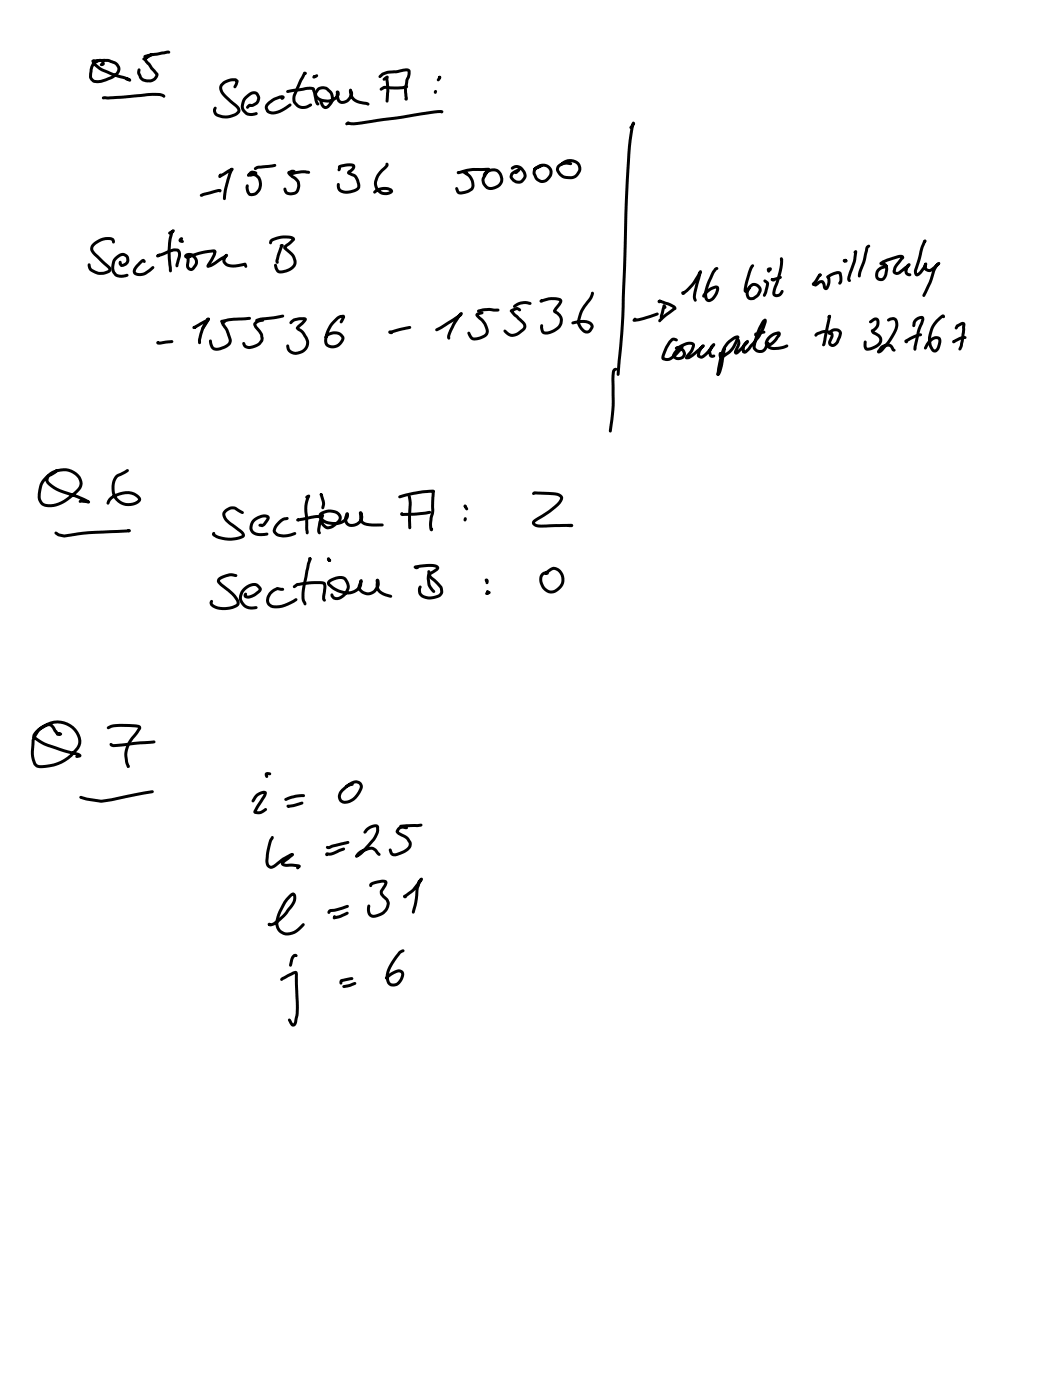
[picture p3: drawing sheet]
<svg xmlns="http://www.w3.org/2000/svg" width="157mm" height="210mm" viewBox="0 0 157 210" stroke-linecap="round" stroke-linejoin="round" font-family="sans-serif">
<g fill="none" stroke="#000" stroke-width=".45">
<path d="M15.2 9.7h.1a.37 .37 0 0 0-.2-.6 1.44 1.44 0 0 0-1.5 1.6 1.1 1.1 0 0 0 .5 1.5 4.5 4.5 0 0 0 3.6-1.4 1.15 1.15 0 0 0-1.1-1.6 4.7 4.7 0 0 0-2.2-.1h-.4l-.1 .1 .1 .1a3.3 3.3 0 0 0 2.2 1.5l1.1 .5 1.4 .4 .7 .3-.5-.2M21.5 8.8l1-.5h-.3a.53 .53 0 0 0-.4 .7l1.3 1.7a.73 .73 0 0 1 .3 .8 .73 .73 0 0 1-.6 .5 1.39 1.39 0 0 1-1.5-.1 1.39 1.39 0 0 1-.5-1.5M24.5 14.4a2.17 2.17 0 0 0-1.7-.3l-.7 .1a43.4 43.4 0 0 1-6.4 .4l-.2 .1M25.3 7.8l-2.7 .4-.9 .3M35.1 13l.4-.9a1.57 1.57 0 0 0-1.8 .1 1.05 1.05 0 0 0-.3 1.9l1.9 1.7a.7 .7 0 0 1 .5 .7 .7 .7 0 0 1-.6 .7 2.87 2.87 0 0 1-2.9-.1 .74 .74 0 0 1-.1-.9M37 16.1l.4-.4a1.02 1.02 0 0 0 1.2-.5 1.02 1.02 0 0 0-.4-1.3 2 2 0 0 0-1.8 2.6 1.43 1.43 0 0 0 2 .5M42.2 14.7l.2-.2a2.44 2.44 0 0 0-2 .8 .86 .86 0 0 0-.5 1.1 .86 .86 0 0 0 1.1 .5l.9-.2 1.5-1M43 13.7l2.7-.4a1.75 1.75 0 0 1 1.2 0l.3 1.3a1.15 1.15 0 0 0 .4 1M45.7 11h-.1a11.8 11.8 0 0 0-1.6 3.8 1.48 1.48 0 0 0 1 1.2 1.48 1.48 0 0 0 1.5-.3M47.4 11.3l-.4 .2M48 15.1a.8 .8 0 0 0 .9 1 1.52 1.52 0 0 0 .7-2 1.52 1.52 0 0 0-1.8-.9 .91 .91 0 0 0-.5 1.3 2.01 2.01 0 0 0 3.3-.4l-.1-.3a2.23 2.23 0 0 0 .3 1.4 1.27 1.27 0 0 0 1.3-.2 1.27 1.27 0 0 0 .4-1.3v-.2a1.74 1.74 0 0 0 1.7 1.9l.9 .2M56.9 11.5a2.86 2.86 0 0 1 2.4-.7l.2-.1a2.36 2.36 0 0 1 1.7-.1l-.1 .9a5.5 5.5 0 0 0-.3 3.3"/>
<path d="M57.5 11.9l.5-.4-.1 .2a11.8 11.8 0 0 1 0 3.4M60.8 12.9a7.7 7.7 0 0 1-3.3 .2l-.5 .3M65.2 13.7l-.1 .1M65.8 11.6l-.2 .4M66.1 16.7a30.8 30.8 0 0 0-5.8 .8l-2.9 .4a24.8 24.8 0 0 1-5.1 .6l-.2-.1-.2 .1M94.4 19.1l.4-.6v-.1l-.1 .3a126.4 126.4 0 0 0-1.1 18.4l-.1 3a183.2 183.2 0 0 1-1 15.9M17 36.2a.67 .67 0 0 0-1-.5 2.82 2.82 0 0 0-2.3 1.4 1.45 1.45 0 0 0 .8 1.3l1.6 1.5a.46 .46 0 0 1 .2 .7 2.18 2.18 0 0 1-2.9-.5l-.1-.5M18 39.2v.3l.2 .2a.83 .83 0 0 0 .9-1.1 .83 .83 0 0 0-1.4-.2 1.82 1.82 0 0 0-.2 2.8l.7 .2 .8-.2M21.6 39.1l-.1-.1-.6 .3a2.06 2.06 0 0 0-.8 1.5 1.48 1.48 0 0 0 2.1-.2l.7-.6M23.8 38.2l-.2 .1 2-.8a.81 .81 0 0 1 1.2 .3v.6l-.3 1.4M25.4 34.9l.5-.4-.1 .2a12.7 12.7 0 0 0-.3 5.9M27.2 35.7l-.3 .3 .4 .1"/>
<path d="M28.4 38.4a.58 .58 0 0 0-.3 .7 .84 .84 0 0 0 .4 1.2 .55 .55 0 0 0 .6-.4 1.08 1.08 0 0 0 .1-1.3 1.08 1.08 0 0 0-1.3-.4l-.1 .2a.26 .26 0 0 0 .4 0l2-.6 1.9-.2a1.21 1.21 0 0 1-.3 1.1l-.7 1.2 .9-.4 1.9-1.3a.88 .88 0 0 0-.3 1.1 .88 .88 0 0 0 .9 .5h.7l1.5-.3 .1 .4M32.9 28.6l-.4-.1-2.4 .7M33 26.2l-.1 .2 1.8-1.1a12.2 12.2 0 0 0-1.1 4.4M38.3 25.9a.76 .76 0 0 0-1.1 .3h.2a1.19 1.19 0 0 1 1.6 1.3 1.34 1.34 0 0 1-1.7 1.6l-.2-.6-.1-.7M40.5 36.4a.62 .62 0 0 1 .7-.7 3.7 3.7 0 0 1 2.7 0v.1l-.5 .6a1.13 1.13 0 0 0-.8 .7l.1 .1a2.93 2.93 0 0 1 1.5 2.2 2.22 2.22 0 0 1-2.6 1.2l-.4-.9M41.1 24.8l-2.6 .3-.3 .1M42.1 36.8l.2-.1a5.9 5.9 0 0 0-.8 2.6M44 25.7l-.3-.1-.5 .2 .5 .6a1.43 1.43 0 0 1 1 1.1 1.43 1.43 0 0 1-.7 1.4 .91 .91 0 0 1-1.4-.6M46.2 25.8a5.6 5.6 0 0 0-2.7 .2M50.7 25.4l.1-.4a2.85 2.85 0 0 1 2.1-.2 1.37 1.37 0 0 1-.7 1l.2 .2a1.69 1.69 0 0 1 1.3 1.8 .96 .96 0 0 1-1 .8 1.76 1.76 0 0 1-2-.3l-.1-.7M57.9 24.6v.3a4.2 4.2 0 0 0-1.7 2.6 1.43 1.43 0 0 0 .8 1.4 1.43 1.43 0 0 0 1.6-.3 1.94 1.94 0 0 0-2.5 .2M68.6 25.8v.1a9.9 9.9 0 0 1 4.1-.5l.5-.1-.4 .5a1.78 1.78 0 0 0-.5 1.5 1.23 1.23 0 0 0 2 .7 1.35 1.35 0 0 0 .4-2.3 1.35 1.35 0 0 0-2.2 .6"/>
<path d="M69.9 25.9l-.3-.2h-.3a2.02 2.02 0 0 1 1.3 2.5 2.44 2.44 0 0 1-2 .6l-.3-.6M76.7 25.2a1.1 1.1 0 0 1 1.7 .5 1.03 1.03 0 0 1-.5 1.5 1.03 1.03 0 0 1-1.4-.9 1.7 1.7 0 0 1 1.1-.9h.1l-.5 .4M81.1 24.8l-.8 .3a.85 .85 0 0 0-.2 1.3 1.12 1.12 0 0 0 1 .8 1.12 1.12 0 0 0 1.1-.7 1.14 1.14 0 0 0-.1-1.5 1.14 1.14 0 0 0-1.5-.1l-.6 .4M85.4 24.5a1.65 1.65 0 0 0-1.9 .7 1.56 1.56 0 0 0 1.9 1.4 1.32 1.32 0 0 0 1.2-.8 1.32 1.32 0 0 0-.3-1.5 1.77 1.77 0 0 0-2.2 .2M112.6 39.8a9.4 9.4 0 0 0-1 3.8l.5-.4a.87 .87 0 0 1 1.2-.5 .87 .87 0 0 1 .2 1.3 1.4 1.4 0 0 1-1.3 .7 1.03 1.03 0 0 1-.1-1.6M116.9 38.7l.1 .1a10.4 10.4 0 0 1-1.1 4.5l-.1 .2a.52 .52 0 0 0 .2 .7 .52 .52 0 0 0 .7-.1l.4-.5M126.6 39h-.3l.3 .1M127.9 37.8l.2-.1v.1a8.8 8.8 0 0 1-1 3.4l-.1 .5 .1 .3M130 36.8a.59 .59 0 0 0-.3 .8l-1.1 3.7M132.6 39.8l-.2 .1a1.14 1.14 0 0 0-1.1 .6 1.14 1.14 0 0 0 .2 1.3 .76 .76 0 0 0 1.1-.7 1.4 1.4 0 0 0-.2-1.5l-.6-.2a7 7 0 0 1 3.2-1l.1 .2-.5 .6a1.7 1.7 0 0 0-.7 1.6 .75 .75 0 0 0 1-.3l1.2-.9a1.12 1.12 0 0 0-.3 1.4l.4 .1M138.4 36.1l-.4 1-.9 3a.71 .71 0 0 0 .1 1 3.7 3.7 0 0 0 1.4-1.6l-.1 .1a.62 .62 0 0 0 .2 .8 .62 .62 0 0 0 .8-.1l1-.9-.1 .2a3.7 3.7 0 0 0-1 2.2l-1.2 2.4M25.7 51.1l-1.8 .3-.3-.1h.1"/>
<path d="M29.2 49h-.2l2.2-1.2-.8 1.3M30.8 48.1h.1a6.6 6.6 0 0 0-1 3.2M33.6 48.2h-.2a.46 .46 0 0 0 .2 .6 4.5 4.5 0 0 1 .8 2.4 2.4 2.4 0 0 1-2.4 1l-.3-.3-.2-.9M37.3 47.6l-2.6 .2-1.5 .3M39.3 47.9a1.12 1.12 0 0 0-1.2 .7l.1 .2a4.5 4.5 0 0 1 1 1.8 1.59 1.59 0 0 1-1.5 1.4 .87 .87 0 0 1-1.2-.6M42.3 47.3l-3.3 .5-.6 .2M43.5 48.3a2.31 2.31 0 0 1 1.8-.6l.4 .1-1.1 1.1a.23 .23 0 0 0-.1 .3 .23 .23 0 0 0 .3 .2l.7 .6a1.83 1.83 0 0 1 .2 2.2 1.66 1.66 0 0 1-2.5 .1l-.1-.5M51 48.2l.4-.7v-.2l-.1 .1a1.53 1.53 0 0 0-1.4 .8 4.2 4.2 0 0 0-1.1 3.1 1.32 1.32 0 0 0 2.2 0 .76 .76 0 0 0 .3-.8 .76 .76 0 0 0-.6-.6 1.69 1.69 0 0 0-1.9 .5M61.3 49l-3 .7 .3 .1M65.3 49.4l2.2-1.3a3.9 3.9 0 0 0 1.5-1.2 8.8 8.8 0 0 0-1.9 3.6l.1 .1M72.1 46.8l-.1 .1a.59 .59 0 0 0-.6 .2v.1a3.6 3.6 0 0 1 1.5 2.3 .97 .97 0 0 1-.9 1 1.2 1.2 0 0 1-1.6-.1l-.2-.5M74.5 46.4h-.8a4.4 4.4 0 0 0-2.1 .2"/>
<path d="M77.8 46.4a.92 .92 0 0 0-1.2 .1h-.1l1.2 1.2a1.31 1.31 0 0 1 .8 1.4l-.3 .3a1.8 1.8 0 0 1-2.1 .6l-.5-.5M79.3 45.4a2.38 2.38 0 0 0-2.3 .5M81 45v.1a3.6 3.6 0 0 1 2.9-.2 1.46 1.46 0 0 1-.7 1.3 .33 .33 0 0 0-.2 .4 .33 .33 0 0 0 .3 .2 1.42 1.42 0 0 1 .7 1.4 1.42 1.42 0 0 1-.9 1.2 1.9 1.9 0 0 1-1.8 .3l-.3-.7 .1-.3M88.7 43.9l-.3 .7a6.1 6.1 0 0 0-1.8 3.9 1.56 1.56 0 0 0 1.4 1.2 .74 .74 0 0 0 .6-.7 .74 .74 0 0 0-.6-.8l-1-.1-1.3 .2M92.2 55.3a.56 .56 0 0 0-.4 .7v2.1a29.3 29.3 0 0 1-.5 6.4M98.4 47l-2.1 .7-1.4 .2 .1-.1M98.8 45l-.2 .2 .1-.1h.2a4.7 4.7 0 0 1 2.1 1l-1.5 1.2-.8 .7M99.5 46l-.1-.2-.4 1.6M101.2 50.9a.62 .62 0 0 0-.9 .3l-.4 .6a4.2 4.2 0 0 0-.7 1.9 1.33 1.33 0 0 0 1.8-.5l1.1-1.3-.7 .5a1.14 1.14 0 0 0-.6 1 .83 .83 0 0 0 1.2 .2 .83 .83 0 0 0 .3-1.1l-.7-.4h-.4h.1a3.4 3.4 0 0 1 2.3-.6h.1a2.01 2.01 0 0 1-.8 1.8l-.2 .3h.2a7.4 7.4 0 0 0 2.3-1.8h.1a1.74 1.74 0 0 0-.7 1.5 .59 .59 0 0 0 .9-.1l1.3-1.6-.1 .1a1.28 1.28 0 0 0-.3 1.6h.4M102.2 43.8v.1a8 8 0 0 0 2.6-3.2l-.5 1.6a5.5 5.5 0 0 0-.3 2.5l.1 .1M107.3 40.2a2.25 2.25 0 0 0-.9 1.4 4.7 4.7 0 0 0-.7 3.1 .56 .56 0 0 0 1 0 2.09 2.09 0 0 0 .7-1.7 2.29 2.29 0 0 0-2.1 1.3M108.4 52.2l-.3 1.9a3.8 3.8 0 0 1-.7 2 14.2 14.2 0 0 1 1.1-4.1 2.7 2.7 0 0 1 1.9-1.5v.1a3.6 3.6 0 0 1-2.5 2.8l-.1-.2v-.3"/>
<path d="M110.5 50.9a1.91 1.91 0 0 1-.4 1.6v.1a.13 .13 0 0 0 0 .2 .13 .13 0 0 0 .2 0l1.6-1.7a1.41 1.41 0 0 0-.6 1.6 .55 .55 0 0 0 .7-.4 11 11 0 0 0 2.5-4v-.4a7 7 0 0 0-1.6 4.2 .98 .98 0 0 0 1 .5 .98 .98 0 0 0 .8-.8M114.3 49.7l-1.2 .3v.1M114.5 42l.4 .5-.5 1.7M114.9 51.4l.1 .2a2.53 2.53 0 0 0 1.6-1.7 1.99 1.99 0 0 0-1.9 1.5 1.2 1.2 0 0 0 1.4 .8l1-.2 .7-.2M115.2 40.4l.1-.2-.3 .1v.3M116.8 41.5l-1.3 .4h.3M122.8 41.2h-.2l-.5 .9-.4 .4a.46 .46 0 0 0 .8-.2l.3-.1a.53 .53 0 0 1 .6 .7 .25 .25 0 0 0 .2 .3 .25 .25 0 0 0 .3-.3l.2-.8a.46 .46 0 0 0-.2-.6 2.61 2.61 0 0 1 1.8-.6l.1 .2a1.62 1.62 0 0 1-.1 1.3M124 47.4l.2-.1-1 4.3M124.1 49.9a.92 .92 0 0 1 .8-.5 .92 .92 0 0 1 .9 .5l-.1 .3a1.92 1.92 0 0 1-.9 1.5 .48 .48 0 0 1-.6-.2 .48 .48 0 0 1 .1-.6v-.2a.65 .65 0 0 0 .2-.8 .65 .65 0 0 0-.8-.3l-.8 .1-.5 .2-.3 .3M130.3 48.2l.4-.3a.43 .43 0 0 1 .5-.1 .43 .43 0 0 1 .2 .5 1.77 1.77 0 0 1-.9 1.3l.2 .2 .3 .1a.99 .99 0 0 1 .8 1 .99 .99 0 0 1-.7 1 2.14 2.14 0 0 1-1.5 .3l-.1-.4v-.6M133 47.9a.72 .72 0 0 1 .9-.2 .72 .72 0 0 1 .3 .9 7.7 7.7 0 0 1-2.3 3.9l-.4 .2a1.36 1.36 0 0 1 1.9-.9l.4 .6M136.7 48.8a1.11 1.11 0 0 1 1.4-1.2v.3a18.4 18.4 0 0 0-1.2 4.4"/>
<path d="M137.8 50.1l-1.4 .5-.9 .5 .2 .1M141.2 47.4v-.1a2.25 2.25 0 0 0-1.3 1.2 3.4 3.4 0 0 0-.3 3.9 .54 .54 0 0 0 .8-.4l.2-.8a.6 .6 0 0 0-.3-.7 .6 .6 0 0 0-.7 .2l-.7 .6-.4 .8M143.1 49.1l.1-.1a1.27 1.27 0 0 1 1-.5l-.2 2.6-.4 1.1M144.4 50.5a3.5 3.5 0 0 0-1.7 .7v-.1M8.5 70.4l-.9 .6a3.2 3.2 0 0 0-1.6 4 1.37 1.37 0 0 0 1.6 .7 6.7 6.7 0 0 0 4.5-3 2.28 2.28 0 0 0-2.6-2.4 2.42 2.42 0 0 0-2.4 1.3 1.01 1.01 0 0 0 .7 1.2 14.6 14.6 0 0 0 3.8 1.5l1.7 .8h-1.3M19.1 70.4l-1 .6a1.93 1.93 0 0 0-1.2 2.3 2.3 2.3 0 0 0 1.5 2.1 2.3 2.3 0 0 0 2.5-.6 1.98 1.98 0 0 0-2.6-1l-.4 .1a2.05 2.05 0 0 0-1.7 1.4M19.2 79.4h.2l-3.2 .2a36.9 36.9 0 0 0-6.6 .6l-.8-.1-.4-.3M36.3 76.7l-.7-.3a1.28 1.28 0 0 0-2.1 .7 2.67 2.67 0 0 0 1.6 1.7l1.1 .8 .2 .5a2.27 2.27 0 0 1-1.8 .6 3.2 3.2 0 0 1-2.7-.8l.1-.1M38.9 78.6h.1a.59 .59 0 0 0 .8-.5l.2-.3a.37 .37 0 0 0 .1-.5 .37 .37 0 0 0-.5-.1 1.87 1.87 0 0 0-2 2.1 1.45 1.45 0 0 0 1.6 .7l.8-.1M43 77.6a2.38 2.38 0 0 0-2 2 1.29 1.29 0 0 0 1.4 .6l1-.1 .7-.2M44.6 77.8l2-.4a1.92 1.92 0 0 1 1.5 .1l-.3 1.1a1.45 1.45 0 0 0 0 1.2M45.9 74.4l.3-.2a4.9 4.9 0 0 0-.3 3.5l.1 2.1"/>
<path d="M48.1 74l.1 .3a2.32 2.32 0 0 1 .1 1.7M48.3 77.2a1.27 1.27 0 0 0 .6 1.8 2.19 2.19 0 0 0 2-1.4 1.23 1.23 0 0 0-1.4-1.1 1.68 1.68 0 0 0-1.6 .7 1.45 1.45 0 0 0 1.5 1.1 2.14 2.14 0 0 0 2.6-1v-.4a1.28 1.28 0 0 0 .2 1.6 1.33 1.33 0 0 0 1.5-.2 1.33 1.33 0 0 0 .2-1.6l.1 .2a1.23 1.23 0 0 0 1.3 1.6l1.9 .1M59.8 74.4a17.3 17.3 0 0 1 5.1-.9l-.2 1.8a6.3 6.3 0 0 1-.2 2.5l-.1 .7 .1 .8 .1-.1M61.2 74.3a8.6 8.6 0 0 1 .1 3v1.7M64.3 76.7l-2.4 .3h-1.7h-.1l.1-.1M69.6 77.6v.2M69.7 75.8l-.1-.1 .3 .5M79.8 73.9l.2-.1h1.2a5.7 5.7 0 0 1 2.7 .4 .46 .46 0 0 1 0 .8 13.5 13.5 0 0 1-4 3l-.1 .3 .2 .2a5.3 5.3 0 0 0 2.7 .2h2.9h-.4M35.3 86.2a2.65 2.65 0 0 0-2.6 .7v.2l.6 .5a5.5 5.5 0 0 1 2.3 2.6v.2a3.4 3.4 0 0 1-3.5 .4 .55 .55 0 0 1-.4-.8M36.8 88.9l-.1 .3a1.32 1.32 0 0 0 1.6-.3l.2-.2a.53 .53 0 0 0 .5-.5 .53 .53 0 0 0-.4-.5 1.55 1.55 0 0 0-2 .5 1.66 1.66 0 0 0-.3 2.1 1.66 1.66 0 0 0 2 .6M42.3 88.2l-.6-.1a1.75 1.75 0 0 0-1.4 1 1.1 1.1 0 0 0-.1 1.3 1.1 1.1 0 0 0 1.3 .4l1.1-.2 1.7-.9M44 87.8a2.84 2.84 0 0 1 2-.5l.6-.1a3.5 3.5 0 0 1 2 .2v1.1a1.61 1.61 0 0 0 0 1.3"/>
<path d="M46.4 83.6l-.5 2.3a12.7 12.7 0 0 0-.5 3.9l.2 .6M49.3 83.9l-.1-.3 .1 .3M49.7 89a.9 .9 0 0 0 1.6 .3 1.59 1.59 0 0 0 .1-2.8 2.42 2.42 0 0 0-2.2 .7 2.52 2.52 0 0 0 1.4 1.2 2.49 2.49 0 0 0 3.3-.6l.2-.9-.1 .2a1.01 1.01 0 0 0 .3 1.6 1.52 1.52 0 0 0 1.7-.2 1.52 1.52 0 0 0 .5-1.7v.2a1.61 1.61 0 0 0 1.3 2.1l.7 .2M62.5 85l-.4-.1 .5-.1a4.1 4.1 0 0 1 2.9 .1v.1a1.42 1.42 0 0 1-1 .8 .37 .37 0 0 0-.2 .3 .37 .37 0 0 0 .2 .4l.8 .7a1.47 1.47 0 0 1 .7 1.6 2.29 2.29 0 0 1-3.1 .1l-.1-.6 .1-.4M64.2 85.6a2.92 2.92 0 0 0 .7 2.9M72.8 86.9l-.1-.1 .2 .1v.3M73 88.5v.2l-.2 .1 .4-.1M81.7 85.8l.2-.2a1.21 1.21 0 0 1 1.2-.5 1.21 1.21 0 0 1 1 .9 1.88 1.88 0 0 1-2 2.6 1.84 1.84 0 0 1-.9-2.6 .58 .58 0 0 1 .7-.2M8.6 109.9h.5l-.6-.1-.2-.4a1.59 1.59 0 0 0-1-.9 3.2 3.2 0 0 0-2.4 3.5l-.1 .4a4 4 0 0 0 .4 2 1.54 1.54 0 0 0 1.6 .3 6.3 6.3 0 0 0 5-3.1 2.77 2.77 0 0 0-1.8-3.2 4.1 4.1 0 0 0-4.9 1.8 5.9 5.9 0 0 0 3.2 1.7l3.4 1 .3 .2-.5 .1M16.2 108.9a6.3 6.3 0 0 1 3.3-.3l.9 .1 .5 .2a6.2 6.2 0 0 1-1.4 1.9 3.9 3.9 0 0 0-.3 3.9M22.8 118.5l-5 1a8 8 0 0 1-5.7-.2M23.1 111l-6.1 .6-.4-.2"/>
<path d="M37.9 119.9a1.84 1.84 0 0 1 1.8-1.3v.1a6.6 6.6 0 0 1-1.2 2.2l-.4 .6 .2 .1a1.47 1.47 0 0 0 1.5-.4M40.4 115.8l-.6 .1 .1 .3M45.4 119.1l-1.2 .1-1.4 .5M52.7 117.4a2.68 2.68 0 0 0-1.8 1.4 .89 .89 0 0 0 .1 1 .89 .89 0 0 0 1 .2 3.1 3.1 0 0 0 2.1-2.4 .96 .96 0 0 0-1.6-.3l-.6 .4M40.3 138.4h.1a4.8 4.8 0 0 0 2.8-2.3 2.15 2.15 0 0 0 .8-2.2l-.1-.1a6 6 0 0 0-2.5 4.7 1.69 1.69 0 0 0 2.6 1.1l.6-.4 .8-.8M40.8 125.3a8 8 0 0 0-.8 4 .65 .65 0 0 0 .5 .5 .65 .65 0 0 0 .7-.2l1.2-1.1 1.4-.6-1 .8a.55 .55 0 0 0-.5 .7l.5 .1h1l1 .1-.3 .3M45.2 120.2l-1.3 .4-.8 .1M51.4 127.1l-.7 .3a2.22 2.22 0 0 1-1.7 .4l-.1 .1M52 136.7l-1.2 .5-.8 .2 .1-.2M52 135.7l-1.8 .5-.6 .1a.33 .33 0 0 0-.4 .3M52.1 126.1l-2.2 .5-.6 .3-.3-.1M54.6 124.6a1.72 1.72 0 0 1 1.9-.9 2.21 2.21 0 0 1-.8 2.2l-.6 .7a4.9 4.9 0 0 1-1.8 1.6v-.1a2.64 2.64 0 0 1 2.6-1.1l.8 .9"/>
<path d="M55.5 132.6v-.1a2.5 2.5 0 0 1 1.5-.6h.2a.37 .37 0 0 1 .5 .1 .37 .37 0 0 1-.1 .5l-.1 .3a1.14 1.14 0 0 0-.4 1l.3 .4a1.4 1.4 0 0 1 0 2.4 2.87 2.87 0 0 1-1.8 .5l-.4-.4-.1-.4 .1-.7M60.7 134.2h-.2a6.3 6.3 0 0 0 2.6-2.6l-.4 .3a6.6 6.6 0 0 0-.4 2.6l-.5 2M60.8 123.9a.94 .94 0 0 0-1.4 .6l.8 .5a1.64 1.64 0 0 1 1.2 1.5 2.82 2.82 0 0 1-2.6 1.4l-.3-.3-.1-.4M63 123.5l-3 .2M42.1 146.6l1.4-.8a.59 .59 0 0 1 .8-.2l.1 1.7a18.5 18.5 0 0 1-.2 5.8 .33 .33 0 0 1-.4 .3 .33 .33 0 0 1-.3-.3l-.2-.4M44.3 143l-.3 .1a1.85 1.85 0 0 0-.5 1.4M52.7 146.5l-1.6 .3-.1 .4M53.1 147.2l-.7 .3-1 .2M60.3 142.3a3.7 3.7 0 0 0-1.6 1.8 3.1 3.1 0 0 0-.5 3 1.15 1.15 0 0 0 1.8-.5l.2-.3a.64 .64 0 0 0-.1-.8 .64 .64 0 0 0-.8-.1l-.9 .5-.6 .5"/>
</g>
</svg>
